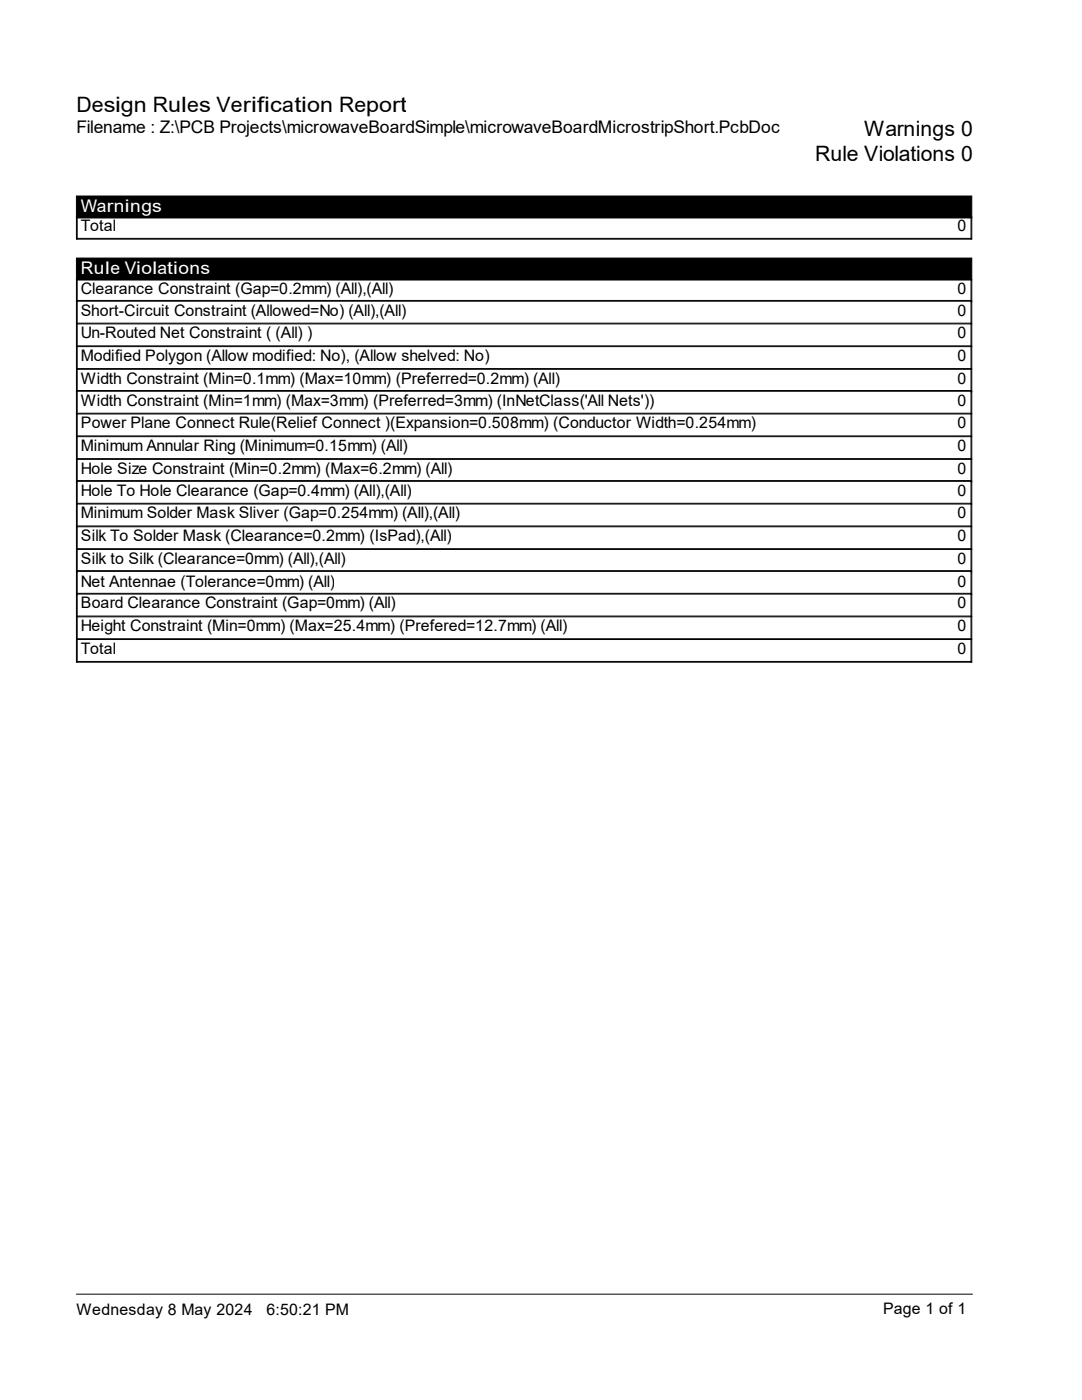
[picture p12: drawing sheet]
<svg xmlns="http://www.w3.org/2000/svg" width="216mm" height="279mm" viewBox="0 0 216 279" stroke-linecap="round" stroke-linejoin="round" font-family="sans-serif">
<defs><g id="words">
<g font-size="4.2">
<text x="15.3" y="22.3">Design Rules Verification Report</text>
<text x="172.5" y="27.1">Warnings 0</text>
<text x="162.6" y="32.1">Rule Violations 0</text>
</g>
<text font-size="3.5" x="15.3" y="26.6">Filename : Z:\PCB Projects\microwaveBoardSimple\microwaveBoardMicrostripShort.PcbDoc</text>
<g font-size="3.5" fill="#fff">
<text x="16.2" y="42.3">Warnings</text>
<text x="16.2" y="54.6">Rule Violations</text>
</g>
<g font-size="3.2">
<text x="16.2" y="46.1">Total</text>
<text x="191" y="46.1">0</text>
<text x="16.2" y="58.6">Clearance Constraint (Gap=0.2mm) (All),(All)</text>
<text x="191" y="58.6">0</text>
<text x="16.2" y="63">Short-Circuit Constraint (Allowed=No) (All),(All)</text>
<text x="191" y="63">0</text>
<text x="16.2" y="67.5">Un-Routed Net Constraint ( (All) )</text>
<text x="191" y="67.5">0</text>
<text x="16.2" y="72">Modified Polygon (Allow modified: No), (Allow shelved: No)</text>
<text x="16.2" y="76.6">Width Constraint (Min=0.1mm) (Max=10mm) (Preferred=0.2mm) (All)</text>
<text x="191" y="72">0</text>
<text x="191" y="76.6">0</text>
<text x="16.2" y="81">Width Constraint (Min=1mm) (Max=3mm) (Preferred=3mm) (InNetClass('All Nets'))</text>
<text x="191" y="81">0</text>
<text x="16.2" y="85.5">Power Plane Connect Rule(Relief Connect )(Expansion=0.508mm) (Conductor Width=0.254mm)</text>
<text x="191" y="85.5">0</text>
<text x="16.2" y="90">Minimum Annular Ring (Minimum=0.15mm) (All)</text>
<text x="16.2" y="94.6">Hole Size Constraint (Min=0.2mm) (Max=6.2mm) (All)</text>
<text x="191" y="90">0</text>
<text x="191" y="94.6">0</text>
<text x="16.2" y="98.9">Hole To Hole Clearance (Gap=0.4mm) (All),(All)</text>
<text x="191" y="98.9">0</text>
<text x="16.2" y="103.5">Minimum Solder Mask Sliver (Gap=0.254mm) (All),(All)</text>
<text x="16.2" y="108">Silk To Solder Mask (Clearance=0.2mm) (IsPad),(All)</text>
<text x="191" y="103.5">0</text>
<text x="191" y="108">0</text>
<text x="16.2" y="112.5">Silk to Silk (Clearance=0mm) (All),(All)</text>
<text x="191" y="112.5">0</text>
<text x="16.2" y="117.1">Net Antennae (Tolerance=0mm) (All)</text>
<text x="191" y="117.1">0</text>
<text x="16.2" y="121.4">Board Clearance Constraint (Gap=0mm) (All)</text>
<text x="16.2" y="126">Height Constraint (Min=0mm) (Max=25.4mm) (Prefered=12.7mm) (All)</text>
<text x="191" y="121.4">0</text>
<text x="191" y="126">0</text>
<text x="16.2" y="130.5">Total</text>
<text x="191" y="130.5">0</text>
<text x="15.3" y="262.5">Wednesday 8 May 2024</text>
<text x="53.2" y="262.5">6:50:21 PM</text>
<text x="176.2" y="262.2">Page 1 of 1</text>
</g>
</g></defs>
<path d="M15.3 39.1h178.6v4.4h-178.6zM15.3 51.5h178.6v4.4h-178.6z" fill="#000" stroke="#000" stroke-width=".2"/>
<g fill="none" stroke="#000" stroke-width=".2">
<path d="M15.3 43.2v4.5h178.6v-4.5M15.3 47.6h178.6M15.3 55.7v76.5h178.6v-76.5M15.3 60h178.6M15.4 43.2v4.5M15.4 55.7v76.5M193.8 43.2v4.5M193.8 55.7v76.5M15.3 60.1h178.6M15.3 64.6h178.6M15.3 64.5h178.6M15.3 69.2h178.6"/>
<path d="M15.3 69h178.6M15.3 73.7h178.6M15.3 73.6h178.6M15.3 78.1h178.6M15.3 77.9h178.6M15.3 82.6h178.6M15.3 82.5h178.6M15.3 87.1h178.6M15.3 87h178.6M15.3 91.7h178.6M15.3 91.5h178.6M15.3 96.1h178.6"/>
<path d="M15.3 95.9h178.6M15.3 100.6h178.6M15.3 100.4h178.6M15.3 105.1h178.6M15.3 105h178.6M15.3 109.7h178.6M15.3 109.5h178.6M15.3 114h178.6M15.3 113.9h178.6M15.3 118.6h178.6M15.3 118.4h178.6M15.3 123.1h178.6"/>
<path d="M15.3 122.9h178.6M15.3 127.6h178.6M15.3 127.5h178.6M15.3 132h178.6M15.3 258.3h178.8"/>
</g>
<use href="#words"/>
</svg>
